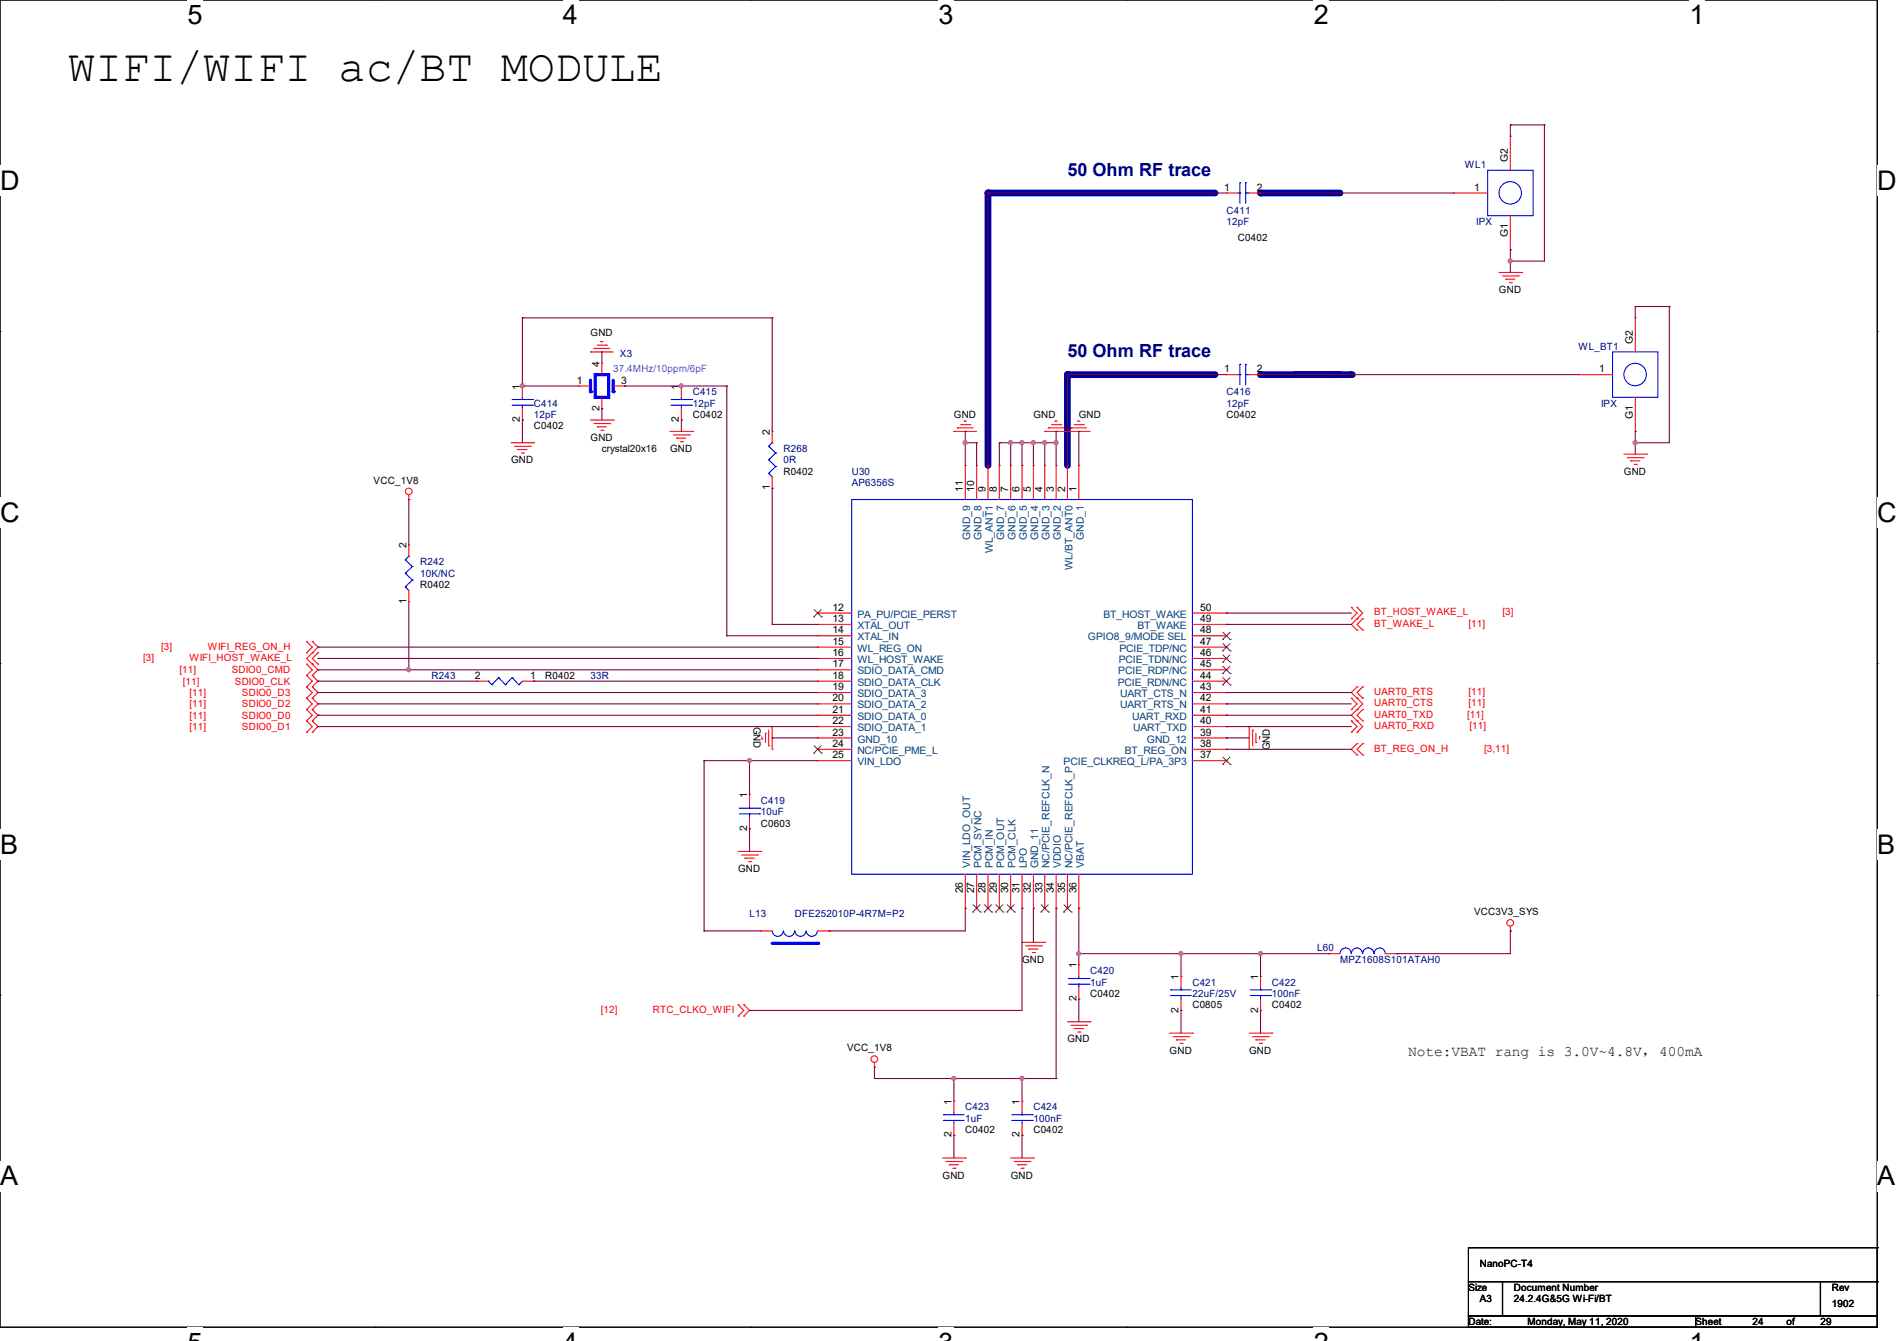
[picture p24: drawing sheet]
<svg xmlns="http://www.w3.org/2000/svg" width="297mm" height="210mm" viewBox="0 0 297 210" stroke-linecap="round" stroke-linejoin="round" font-family="sans-serif">
<defs><g id="words">
<text font-size="7.1" x="10.7" y="12.7">WIFI/WIFI ac/BT MODULE</text>
<g font-size="4.2">
<text x="29.4" y="3.8">5</text>
<text x="88.1" y="3.8">4</text>
<text x="146.9" y="3.8">3</text>
<text x="205.7" y="3.8">2</text>
<text x="264.5" y="3.8">1</text>
<text x="0" y="29.8">D</text>
<text x="293.9" y="29.8">D</text>
<text x="0" y="81.7">C</text>
<text x="293.9" y="81.7">C</text>
<text x="0" y="133.7">B</text>
<text x="293.9" y="133.7">B</text>
<text x="0" y="185.6">A</text>
<text x="293.9" y="185.6">A</text>
</g>
<g font-size="2.8" fill="#00007f">
<text x="167.1" y="27.5">50 Ohm RF trace</text>
<text x="167.1" y="56">50 Ohm RF trace</text>
</g>
<text font-size="2.3" fill="#003f00" x="220.5" y="165.4">Note:VBAT rang is 3.0V~4.8V，400mA</text>
<g font-size="1.6">
<text x="191.7" y="29.8">1</text>
<text x="196.8" y="29.8">2</text>
<text x="230.8" y="29.8">1</text>
<text x="236.1" y="25.4" transform="rotate(-90 236.1 25.4)">G2</text>
<text x="193.8" y="37.7">C0402</text>
<text x="236.1" y="37.2" transform="rotate(-90 236.1 37.2)">G1</text>
<text x="234.7" y="45.9">GND</text>
<text x="92.5" y="52.7">GND</text>
<text x="255.7" y="53.9" transform="rotate(-90 255.7 53.9)">G2</text>
<text x="93.9" y="57.4" transform="rotate(-90 93.9 57.4)">4</text>
<text x="191.7" y="58.3">1</text>
<text x="196.8" y="58.3">2</text>
<text x="250.4" y="58.3">1</text>
<text x="81.4" y="61" transform="rotate(-90 81.4 61)">1</text>
<text x="90.3" y="60.1">1</text>
<text x="93.9" y="64.3" transform="rotate(-90 93.9 64.3)">2</text>
<text x="97.2" y="60.1">3</text>
<text x="106.3" y="61" transform="rotate(-90 106.3 61)">1</text>
<text x="108.5" y="65.4">C0402</text>
<text x="149.4" y="65.4">GND</text>
<text x="161.8" y="65.4">GND</text>
<text x="168.9" y="65.4">GND</text>
<text x="192" y="65.4">C0402</text>
<text x="255.7" y="65.6" transform="rotate(-90 255.7 65.6)">G1</text>
<text x="81.4" y="66.1" transform="rotate(-90 81.4 66.1)">2</text>
<text x="83.6" y="67.2">C0402</text>
<text x="92.5" y="69">GND</text>
<text x="94.2" y="70.8">crystal20x16</text>
<text x="104.9" y="70.8">GND</text>
<text x="106.3" y="66.1" transform="rotate(-90 106.3 66.1)">2</text>
<text x="120.5" y="68.1" transform="rotate(-90 120.5 68.1)">2</text>
<text x="58.5" y="75.8">VCC_1V8</text>
<text x="80" y="72.6">GND</text>
<text x="120.5" y="76.8" transform="rotate(-90 120.5 76.8)">1</text>
<text x="122.7" y="74.3">R0402</text>
<text x="150.8" y="77" transform="rotate(-90 150.8 77)">11</text>
<text x="152.5" y="77" transform="rotate(-90 152.5 77)">10</text>
<text x="154.3" y="77" transform="rotate(-90 154.3 77)">9</text>
<text x="156.1" y="77" transform="rotate(-90 156.1 77)">8</text>
<text x="157.9" y="77" transform="rotate(-90 157.9 77)">7</text>
<text x="159.6" y="77" transform="rotate(-90 159.6 77)">6</text>
<text x="161.4" y="77" transform="rotate(-90 161.4 77)">5</text>
<text x="163.2" y="77" transform="rotate(-90 163.2 77)">4</text>
<text x="165" y="77" transform="rotate(-90 165 77)">3</text>
<text x="166.8" y="77" transform="rotate(-90 166.8 77)">2</text>
<text x="168.5" y="77" transform="rotate(-90 168.5 77)">1</text>
<text x="254.3" y="74.3">GND</text>
<text x="63.6" y="85.9" transform="rotate(-90 63.6 85.9)">2</text>
<text x="63.6" y="94.6" transform="rotate(-90 63.6 94.6)">1</text>
<text x="65.8" y="92.1">R0402</text>
<text x="130.3" y="95.6">12</text>
<text x="187.9" y="95.6">50</text>
<text x="130.3" y="97.4">13</text>
<text x="130.3" y="99.2">14</text>
<text x="130.3" y="101">15</text>
<text x="187.9" y="101">47</text>
<text x="187.9" y="99.2">48</text>
<text x="187.9" y="97.4">49</text>
<text x="74.3" y="106.3">2</text>
<text x="83" y="106.3">1</text>
<text x="85.3" y="106.3">R0402</text>
<text x="130.3" y="106.3">18</text>
<text x="130.3" y="104.5">17</text>
<text x="130.3" y="102.7">16</text>
<text x="187.9" y="106.3">44</text>
<text x="187.9" y="104.5">45</text>
<text x="187.9" y="102.7">46</text>
<text x="118" y="113.8" transform="rotate(90 118 113.8)">GND</text>
<text x="130.3" y="113.4">22</text>
<text x="130.3" y="108.1">19</text>
<text x="130.3" y="109.9">20</text>
<text x="130.3" y="111.6">21</text>
<text x="187.9" y="113.4">40</text>
<text x="187.9" y="109.9">42</text>
<text x="187.9" y="108.1">43</text>
<text x="187.9" y="111.6">41</text>
<text x="130.3" y="118.7">25</text>
<text x="130.3" y="117">24</text>
<text x="130.3" y="115.2">23</text>
<text x="187.9" y="118.7">37</text>
<text x="187.9" y="115.2">39</text>
<text x="187.9" y="117">38</text>
<text x="198.8" y="117.5" transform="rotate(-90 198.8 117.5)">GND</text>
<text x="117" y="125" transform="rotate(-90 117 125)">1</text>
<text x="117" y="130.1" transform="rotate(-90 117 130.1)">2</text>
<text x="119.1" y="129.5">C0603</text>
<text x="115.6" y="136.6">GND</text>
<text x="150.8" y="139.9" transform="rotate(-90 150.8 139.9)">26</text>
<text x="152.5" y="139.9" transform="rotate(-90 152.5 139.9)">27</text>
<text x="154.3" y="139.9" transform="rotate(-90 154.3 139.9)">28</text>
<text x="156.1" y="139.9" transform="rotate(-90 156.1 139.9)">29</text>
<text x="157.9" y="139.9" transform="rotate(-90 157.9 139.9)">30</text>
<text x="159.6" y="139.9" transform="rotate(-90 159.6 139.9)">31</text>
<text x="161.4" y="139.9" transform="rotate(-90 161.4 139.9)">32</text>
<text x="163.2" y="139.9" transform="rotate(-90 163.2 139.9)">33</text>
<text x="165" y="139.9" transform="rotate(-90 165 139.9)">34</text>
<text x="166.8" y="139.9" transform="rotate(-90 166.8 139.9)">35</text>
<text x="168.5" y="139.9" transform="rotate(-90 168.5 139.9)">36</text>
<text x="230.8" y="143.3">VCC3V3_SYS</text>
<text x="160" y="150.8">GND</text>
<text x="168.5" y="151.7" transform="rotate(-90 168.5 151.7)">1</text>
<text x="184.5" y="153.5" transform="rotate(-90 184.5 153.5)">1</text>
<text x="197" y="153.5" transform="rotate(-90 197 153.5)">1</text>
<text x="168.5" y="156.8" transform="rotate(-90 168.5 156.8)">2</text>
<text x="170.7" y="156.1">C0402</text>
<text x="184.5" y="158.6" transform="rotate(-90 184.5 158.6)">2</text>
<text x="186.7" y="157.9">C0805</text>
<text x="197" y="158.6" transform="rotate(-90 197 158.6)">2</text>
<text x="199.1" y="157.9">C0402</text>
<text x="132.6" y="164.7">VCC_1V8</text>
<text x="167.1" y="163.2">GND</text>
<text x="183.1" y="165">GND</text>
<text x="195.6" y="165">GND</text>
<text x="149" y="173" transform="rotate(-90 149 173)">1</text>
<text x="159.6" y="173" transform="rotate(-90 159.6 173)">1</text>
<text x="149" y="178.1" transform="rotate(-90 149 178.1)">2</text>
<text x="151.1" y="177.5">C0402</text>
<text x="159.6" y="178.1" transform="rotate(-90 159.6 178.1)">2</text>
<text x="161.8" y="177.5">C0402</text>
<text x="147.6" y="184.6">GND</text>
<text x="158.2" y="184.6">GND</text>
<text x="229.9" y="202.2">Size</text>
<text x="231.7" y="198.5">NanoPC-T4</text>
<text x="231.7" y="204">A3</text>
<text x="237" y="202.2">Document Number</text>
<text x="237" y="204">24.2.4G&amp;5G Wi-Fi/BT</text>
<text x="286.8" y="202.2">Rev</text>
<text x="229.9" y="207.5">Date:</text>
<text x="239.1" y="207.5">Monday, May 11, 2020</text>
<text x="265.5" y="207.5">Sheet</text>
<text x="274.4" y="207.5">24</text>
<text x="279.7" y="207.5">of</text>
<text x="285" y="207.5">29</text>
<text x="286.8" y="204.7">1902</text>
</g>
<g font-size="1.6" fill="#00007f">
<text x="229.4" y="26.3">WL1</text>
<text x="192" y="33.4">C411</text>
<text x="192" y="35.2">12pF</text>
<text x="231.1" y="35.2">IPX</text>
<text x="97.1" y="55.8">X3</text>
<text x="247.1" y="54.8">WL_BT1</text>
<text x="83.6" y="63.7">C414</text>
<text x="83.6" y="65.4">12pF</text>
<text x="108.5" y="61.9">C415</text>
<text x="108.5" y="63.7">12pF</text>
<text x="192" y="61.9">C416</text>
<text x="192" y="63.7">12pF</text>
<text x="250.7" y="63.7">IPX</text>
<text x="122.7" y="70.8">R268</text>
<text x="122.7" y="72.6">0R</text>
<text x="133.3" y="74.3">U30</text>
<text x="133.3" y="76.1">AP6356S</text>
<text x="65.8" y="88.6">R242</text>
<text x="65.8" y="90.3">10K/NC</text>
<text x="67.6" y="106.3">R243</text>
<text x="92.5" y="106.3">33R</text>
<text x="119.1" y="125.9">C419</text>
<text x="119.1" y="127.7">10uF</text>
<text x="117.3" y="143.7">L13</text>
<text x="124.5" y="143.7">DFE252010P-4R7M=P2</text>
<text x="206.2" y="149">L60</text>
<text x="170.7" y="152.6">C420</text>
<text x="170.7" y="154.3">1uF</text>
<text x="186.7" y="154.3">C421</text>
<text x="199.1" y="154.3">C422</text>
<text x="209.8" y="150.8">MPZ1608S101ATAH0</text>
<text x="186.7" y="156.1">22uF/25V</text>
<text x="199.1" y="156.1">100nF</text>
<text x="151.1" y="173.9">C423</text>
<text x="161.8" y="173.9">C424</text>
<text x="151.1" y="175.7">1uF</text>
<text x="161.8" y="175.7">100nF</text>
</g>
<text font-size="1.6" fill="#7f00ff" x="96" y="58.3">37.4MHz/10ppm/6pF</text>
<g font-size="1.6" fill="#003f7f">
<text x="151.9" y="84.5" transform="rotate(-90 151.9 84.5)">GND_9</text>
<text x="153.7" y="84.5" transform="rotate(-90 153.7 84.5)">GND_8</text>
<text x="155.5" y="86.6" transform="rotate(-90 155.5 86.6)">WL_ANT1</text>
<text x="157.2" y="84.5" transform="rotate(-90 157.2 84.5)">GND_7</text>
<text x="159" y="84.5" transform="rotate(-90 159 84.5)">GND_6</text>
<text x="160.8" y="84.5" transform="rotate(-90 160.8 84.5)">GND_5</text>
<text x="162.6" y="84.5" transform="rotate(-90 162.6 84.5)">GND_4</text>
<text x="164.3" y="84.5" transform="rotate(-90 164.3 84.5)">GND_3</text>
<text x="166.1" y="84.5" transform="rotate(-90 166.1 84.5)">GND_2</text>
<text x="167.9" y="89.2" transform="rotate(-90 167.9 89.2)">WL/BT_ANT0</text>
<text x="169.7" y="84.5" transform="rotate(-90 169.7 84.5)">GND_1</text>
<text x="134.2" y="98.5">XTAL_OUT</text>
<text x="134.2" y="100.3">XTAL_IN</text>
<text x="134.2" y="96.7">PA_PU/PCIE_PERST</text>
<text x="170.3" y="100.3">GPIO8_9/MODE SEL</text>
<text x="172.8" y="96.7">BT_HOST_WAKE</text>
<text x="178.1" y="98.5">BT_WAKE</text>
<text x="134.2" y="107.4">SDIO_DATA_CLK</text>
<text x="134.2" y="105.6">SDIO_DATA_CMD</text>
<text x="134.2" y="103.8">WL_HOST_WAKE</text>
<text x="134.2" y="102.1">WL_REG_ON</text>
<text x="175" y="107.4">PCIE_RDN/NC</text>
<text x="175.1" y="105.6">PCIE_RDP/NC</text>
<text x="175.2" y="103.8">PCIE_TDN/NC</text>
<text x="175.3" y="102.1">PCIE_TDP/NC</text>
<text x="134.2" y="109.2">SDIO_DATA_3</text>
<text x="134.2" y="111">SDIO_DATA_2</text>
<text x="134.2" y="112.7">SDIO_DATA_0</text>
<text x="175.4" y="111">UART_RTS_N</text>
<text x="175.4" y="109.2">UART_CTS_N</text>
<text x="177.2" y="112.7">UART_RXD</text>
<text x="134.2" y="119.8">VIN_LDO</text>
<text x="134.2" y="114.5">SDIO_DATA_1</text>
<text x="134.2" y="118.1">NC/PCIE_PME_L</text>
<text x="134.2" y="116.3">GND_10</text>
<text x="166.5" y="119.8">PCIE_CLKREQ_L/PA_3P3</text>
<text x="176.1" y="118.1">BT_REG_ON</text>
<text x="177.4" y="114.5">UART_TXD</text>
<text x="179.6" y="116.3">GND_12</text>
<text x="151.9" y="136" transform="rotate(-90 151.9 136)">VIN_LDO_OUT</text>
<text x="153.7" y="136" transform="rotate(-90 153.7 136)">PCM_SYNC</text>
<text x="155.5" y="136" transform="rotate(-90 155.5 136)">PCM_IN</text>
<text x="157.2" y="136" transform="rotate(-90 157.2 136)">PCM_OUT</text>
<text x="159" y="136" transform="rotate(-90 159 136)">PCM_CLK</text>
<text x="160.8" y="136" transform="rotate(-90 160.8 136)">LPO</text>
<text x="162.6" y="136" transform="rotate(-90 162.6 136)">GND_11</text>
<text x="164.3" y="136" transform="rotate(-90 164.3 136)">NC/PCIE_REFCLK_N</text>
<text x="166.1" y="136" transform="rotate(-90 166.1 136)">VDDIO</text>
<text x="167.9" y="136" transform="rotate(-90 167.9 136)">NC/PCIE_REFCLK_P</text>
<text x="169.7" y="136" transform="rotate(-90 169.7 136)">VBAT</text>
</g>
<g font-size="1.6" fill="#f00">
<text x="25.2" y="101.7">[3]</text>
<text x="32.6" y="101.7">WIFI_REG_ON_H</text>
<text x="215.1" y="98.2">BT_WAKE_L</text>
<text x="215.1" y="96.4">BT_HOST_WAKE_L</text>
<text x="229.9" y="98.2">[11]</text>
<text x="235.2" y="96.4">[3]</text>
<text x="22.4" y="103.5">[3]</text>
<text x="28.1" y="105.4">[11]</text>
<text x="28.6" y="107.2">[11]</text>
<text x="29.7" y="103.5">WIFI_HOST_WAKE_L</text>
<text x="36.3" y="105.4">SDIO0_CMD</text>
<text x="36.8" y="107.2">SDIO0_CLK</text>
<text x="29.7" y="112.6">[11]</text>
<text x="29.7" y="110.8">[11]</text>
<text x="29.7" y="109">[11]</text>
<text x="37.9" y="112.6">SDIO0_D0</text>
<text x="37.9" y="110.8">SDIO0_D2</text>
<text x="37.9" y="109">SDIO0_D3</text>
<text x="215.1" y="108.8">UART0_RTS</text>
<text x="215.1" y="110.6">UART0_CTS</text>
<text x="215.1" y="112.4">UART0_TXD</text>
<text x="229.7" y="112.4">[11]</text>
<text x="229.9" y="108.8">[11]</text>
<text x="229.9" y="110.6">[11]</text>
<text x="29.7" y="114.3">[11]</text>
<text x="37.9" y="114.3">SDIO0_D1</text>
<text x="215.1" y="117.7">BT_REG_ON_H</text>
<text x="215.1" y="114.2">UART0_RXD</text>
<text x="230.1" y="114.2">[11]</text>
<text x="232.4" y="117.7">[3,11]</text>
<text x="94.1" y="158.6">[12]</text>
<text x="102.2" y="158.6">RTC_CLKO_WIFI</text>
</g>
</g></defs>
<path d="M0 0h293.9v207.9h-293.9z" fill="none" stroke="#000" stroke-width=".17"/>
<g fill="#fff">
<path d="M29.4 0h2.4v4.7h-2.4z"/>
<path d="M29.4 207.9h2.4v2.1h-2.4z"/>
</g>
<path d="M58.8 0h.1M58.8 207.9h.1" fill="none" stroke="#000" stroke-width=".17"/>
<g fill="#fff">
<path d="M88.1 0h2.4v4.7h-2.4z"/>
<path d="M88.1 207.9h2.4v2.1h-2.4z"/>
</g>
<path d="M117.6 0h.1M117.6 207.9h.1" fill="none" stroke="#000" stroke-width=".17"/>
<g fill="#fff">
<path d="M146.9 0h2.4v4.7h-2.4z"/>
<path d="M146.9 207.9h2.4v2.1h-2.4z"/>
</g>
<path d="M176.3 0h.1M176.3 207.9h.1" fill="none" stroke="#000" stroke-width=".17"/>
<g fill="#fff">
<path d="M205.7 0h2.4v4.7h-2.4z"/>
<path d="M205.7 207.9h2.4v2.1h-2.4z"/>
</g>
<path d="M235.1 0h.1M235.1 207.9h.1" fill="none" stroke="#000" stroke-width=".17"/>
<g fill="#fff">
<path d="M264.5 0h2.4v4.7h-2.4z"/>
<path d="M264.5 207.9h2.4v2.1h-2.4z"/>
<path d="M0 26h3v4.7h-3z"/>
<path d="M293.9 26h3.1v4.7h-3.1z"/>
<path d="M0 77.9h3v4.7h-3z"/>
<path d="M293.9 77.9h3.1v4.7h-3.1z"/>
</g>
<path d="M0 51.9h.1M293.9 51.9h.1" fill="none" stroke="#000" stroke-width=".17"/>
<g fill="#fff">
<path d="M0 129.9h2.8v4.7h-2.8z"/>
<path d="M293.9 129.9h2.9v4.7h-2.9z"/>
</g>
<path d="M0 103.9h.1M293.9 103.9h.1" fill="none" stroke="#000" stroke-width=".17"/>
<g fill="#fff">
<path d="M0 181.8h2.8v4.8h-2.8z"/>
<path d="M293.8 181.8h3v4.8h-3z"/>
</g>
<path d="M0 155.9h.1M293.9 155.9h.1" fill="none" stroke="#000" stroke-width=".17"/>
<path d="M197.4 30.2h12.4" fill="none" stroke="#00009f" stroke-width="1.1"/>
<circle cx="197.4" cy="30.2" r=".53" fill="#00009f"/>
<path d="M154.7 30.2h35.5" fill="none" stroke="#00009f" stroke-width="1.1"/>
<circle cx="154.7" cy="30.2" r=".53" fill="#00009f"/>
<path d="M167.1 58.7v14.2" fill="none" stroke="#00009f" stroke-width="1.1"/>
<circle cx="167.1" cy="58.7" r=".53" fill="#00009f"/>
<path d="M167.1 58.7h23.1" fill="none" stroke="#00009f" stroke-width="1.1"/>
<circle cx="167.1" cy="58.7" r=".53" fill="#00009f"/>
<path d="M197.4 58.7h12.4" fill="none" stroke="#00009f" stroke-width="1.1"/>
<circle cx="197.4" cy="58.7" r=".53" fill="#00009f"/>
<path d="M154.7 30.2v42.7" fill="none" stroke="#00009f" stroke-width="1.1"/>
<circle cx="154.7" cy="30.2" r=".53" fill="#00009f"/>
<path d="M202.7 58.7h8.9" fill="none" stroke="#00009f" stroke-width="1.1"/>
<circle cx="211.6" cy="58.7" r=".53" fill="#00009f"/>
<g fill="none" stroke="#f00" stroke-width=".17">
<path d="M92.5 55.1h.1M92.5 55.1h3.5M93 54.6h.1M93 54.6h2.5M93.5 54.1h1.5M94.1 53.5h.1M94.1 53.5h.3M95 54.1h.1M192 58.7h.1M192 58.7h1.8M195.6 58.7h1.8M197.4 58.7h.1"/>
<path d="M234.7 42.7h3.6M235.2 43.2h2.5M235.8 43.7h.1M235.8 43.7h1.4M236.3 44.3h.3M236.6 44.3h.1M237.7 43.2h.1M238.3 42.7h.1M64 78.2h.1M64 77.5v.7M80 69.3h3.6M80.6 69.9h2.4"/>
<path d="M81.1 70.4h.1M81.1 70.4h1.4M81.6 71h.4M82 71h.1M83 69.9h.1M83.6 69.3h.1M92.5 65.8h3.5M93 66.3h2.5M93.5 66.8h.1M93.5 66.8h1.5M94.1 67.4h.3M94.4 67.4h.1"/>
<path d="M95.5 66.3h.1M96 65.8h.1M104.9 67.6h3.6M105.5 68.1h2.4M106 68.6h.1M106 68.6h1.4M106.5 69.2h.3M106.8 69.2h.1M107.9 68.1h.1M108.5 67.6h.1M149.4 67.6h.1M149.4 67.6h3.5"/>
<path d="M149.9 67h.1M149.9 67h2.5M150.4 66.5h1.4M151 66h.1M151 66h.3M151.8 66.5h.1M163.6 67.6h.1M163.6 67.6h7.1M164.1 67h.1M164.1 67h2.5M164.6 66.5h1.5M165.2 66h.1"/>
<path d="M165.2 66h.3M166.1 66.5h.1M167.1 67.6h.1M167.7 67h.1M167.7 67h2.4M168.2 66.5h1.4M168.7 66h.1M168.7 66h.4M169.6 66.5h.1M254.3 71.1h3.5M254.8 71.7h2.5M255.3 72.2h.1"/>
<path d="M255.3 72.2h1.5M255.9 72.7h.3M256.2 72.7h.1M257.3 71.7h.1M257.8 71.1h.1M211.6 96.9h.1M211.6 95.1h.1M211.6 95.1l.9 .9-.9 .9M212.5 96.9h.1M212.5 98.7h.1M212.5 95.1h.1M212.5 95.1l.9 .9-1.8 1.8 .9 .9"/>
<path d="M213.4 98.7h.1M213.4 96.9h.1M213.4 96.9l-.9 .9 .9 .9M48 112.9h.1M48 111.1h.1M48 114.7h.1M48 109.3h.1M48 107.6h.1M48 105.8h.1M48 104h.1M48 102.2h.1M48 100.5h.1"/>
<path d="M48 111.1l.9 .9-.9 .9M48 112.9l.9 .9-.9 .9M48 109.3l.9 .9-.9 .9M48 107.6l.9 .9-.9 .8M48 104l.9 .9-.9 .9M48 105.8l.9 .9-.9 .9M48 100.5l.9 .8-.9 .9M48.9 111.1h.1M48.9 112.9h.1M48.9 114.7h.1M48.9 109.3h.1M48.9 107.6h.1"/>
<path d="M48.9 104h.1M48.9 105.8h.1M48.9 100.5h.1M48.9 102.2h.1M48.9 111.1l.9 .9-.9 .9M48.9 112.9l.9 .9-.9 .9M48.9 109.3l.9 .9-.9 .9M48.9 107.6l.9 .9-.9 .8M48.9 100.5l.9 .8-1.8 1.8 1.8 1.8-.9 .9M48.9 105.8l.9 .9-.9 .9M49.8 104h.1M49.8 102.2h.1"/>
<path d="M49.8 102.2l-.9 .9 .9 .9M119.3 115.7h.1M119.3 115.4v.3M119.8 114.9h.1M119.8 114.9v1.4M120.4 116.8h.1M120.4 114.3v2.5M120.9 117.3h.1M120.9 113.8v3.5M195.6 113.8h.1M195.6 113.8v3.5M196.1 114.3h.1"/>
<path d="M196.1 114.3v2.5M196.6 116.3h.1M196.6 114.9v1.4M197.2 115.4h.1M197.2 115.4v.3M211.6 111.1h.1M211.6 109.3h.1M211.6 114.7h.1M211.6 112.9h.1M211.6 109.3l.9 .9-.9 .9M211.6 112.9l.9 .9-.9 .9M212.5 116.5h.1"/>
<path d="M212.5 118.2h.1M212.5 107.6h.1M212.5 109.3h.1M212.5 111.1h.1M212.5 112.9h.1M212.5 114.7h.1M212.5 116.5l-.9 .8 .9 .9M212.5 107.6l-.9 .9 1.8 1.7-1.8 1.8 .9 .9M212.5 112.9l.9 .9-.9 .9M213.4 118.2h.1M213.4 116.5h.1M213.4 109.3h.1"/>
<path d="M213.4 107.6h.1M213.4 112.9h.1M213.4 111.1h.1M213.4 116.5l-.9 .8 .9 .9M213.4 107.6l-.9 .9 .9 .8M213.4 111.1l-.9 .9 .9 .9M115.6 133.4h3.5M116.1 133.9h2.5M116.6 134.4h.1M116.6 134.4h1.5M117.2 135h.3M117.3 124.5h.1"/>
<path d="M117.3 129.8h.1M117.3 124.5v1.7M117.3 128v1.8M117.5 135h.1M118.6 133.9h.1M119.1 133.4h.1M115.6 157.4h.1M115.6 159.1h.1M115.6 157.4l.9 .8-.9 .9M116.5 159.1h.1M116.5 157.4h.1M116.5 157.4l.8 .8-.8 .9"/>
<path d="M160 147.6h3.6M160.6 148.1h2.4M161.1 148.6h.1M161.1 148.6h1.4M161.6 149.2h.4M162 149.2h.1M163 148.1h.1M163.6 147.6h.1M197.4 152.9h.1M197.4 158.2h.1M197.4 152.9v1.8M197.4 156.5v1.7"/>
<path d="M236.5 145.8h.1M236.5 145.1v.7M136.9 167.1h.1M136.9 166.4v.7M167.1 160h3.6M167.7 160.6h2.4M168.2 161.1h.1M168.2 161.1h1.4M168.7 161.6h.4M169.1 161.6h.1M170.1 160.6h.1M170.7 160h.1"/>
<path d="M183.1 161.8h3.6M183.7 162.3h2.4M184.2 162.9h.1M184.2 162.9h1.4M184.7 163.4h.4M185.1 163.4h.1M186.1 162.3h.1M186.7 161.8h.1M195.6 161.8h3.5M196.1 162.3h2.5M196.6 162.9h.1M196.6 162.9h1.5"/>
<path d="M197.2 163.4h.3M197.5 163.4h.1M198.6 162.3h.1M199.1 161.8h.1M147.6 181.4h3.5M148.1 181.9h2.5M148.6 182.4h.1M148.6 182.4h1.5M149.2 183h.3M149.5 183h.1M150.6 181.9h.1M151.1 181.4h.1"/>
<path d="M158.2 181.4h3.6M158.8 181.9h2.4M159.3 182.4h.1M159.3 182.4h1.4M159.9 183h.3M160.2 183h.1M161.2 181.9h.1M161.8 181.4h.1"/>
<circle cx="64" cy="77" r=".52"/>
<circle cx="236.5" cy="144.5" r=".52"/>
<circle cx="136.9" cy="165.9" r=".52"/>
</g>
<path d="M229.9 195.4h.1M229.9 195.4v5.3M229.9 195.4h64M293.9 195.4h.1M293.9 195.4v5.3M229.9 200.7h5.3v5.4h-5.3zM229.9 206.1h35.6v1.8h-35.6zM235.2 200.7h49.8v5.4h-49.8zM265.5 206.1h28.4v1.8h-28.4zM285 200.7h8.9v5.4h-8.9zM293.9 200.7h.1" fill="none" stroke="#000" stroke-width=".17"/>
<g fill="none" stroke="#00f" stroke-width=".17">
<path d="M193.8 58.7h.3M194.1 58.7h.1M194.1 57.1h.1M194.1 57.1v3.2M195 57.1h.1M195 58.7h.1M195 58.7h.6M195 57.1v3.2M115.7 127.5h3.3M115.7 126.6h3.3M117.3 126.6h.1M117.3 127.5h.1"/>
<path d="M117.3 126.2v.4M117.3 127.5v.5M119 127.5h.1M119 126.6h.1M120.9 145.8a.87 .87 0 0 0 .9 .8 .87 .87 0 0 0 .8-.8M122.7 145.8a.87 .87 0 0 0 .8 .8 .87 .87 0 0 0 .9-.8M124.5 145.8a.87 .87 0 0 0 .8 .8 .87 .87 0 0 0 .9-.8M126.2 145.8a.87 .87 0 0 0 .9 .8 .87 .87 0 0 0 .9-.8M195.7 155.9h3.3M195.7 155h3.3M197.4 155h.1M197.4 155.9h.1"/>
<path d="M197.4 154.7v.3M197.4 155.9v.6M199 155.9h.1M199 155h.1"/>
</g>
<path d="M120.9 147.7h7.1" fill="none" stroke="#00f" stroke-width=".51"/>
<circle cx="128" cy="147.7" r=".25" fill="#00f"/>
<g fill="none" stroke="#f00" stroke-width=".17">
<path d="M192 30.2h.1M192 30.2h1.8M195.6 30.2h1.8M197.4 30.2h.1M120.9 76.5h.1M120.9 67.6h.1M120.9 67.6v1.7M120.9 74.7v1.8M151.1 72.9h.1M151.1 72.9v5.3M152.9 72.9h.1M152.9 72.9v5.3"/>
<path d="M154.7 72.9h.1M154.7 72.9v5.3M156.5 72.9h.1M156.5 72.9v5.3M158.2 72.9h.1M158.2 72.9v5.3M160 72.9h.1M160 72.9v5.3M161.8 72.9h.1M161.8 72.9v5.3M163.6 72.9h.1M163.6 72.9v5.3"/>
<path d="M165.4 72.9h.1M165.4 72.9v5.3M167.1 72.9h.1M167.1 72.9v5.3M168.9 72.9h.1M168.9 72.9v5.3M128 97.8h.1M128 99.6h.1M128 96h.1M128 97.8h5.4M128 99.6h5.4M128 96h5.4"/>
<path d="M186.7 97.8h5.3M186.7 99.6h5.3M186.7 96h5.3M192 99.6h.1M192 97.8h.1M192 96h.1M128 119.1h.1M128 113.8h.1M128 117.3h.1M128 106.7h.1M128 104.9h.1M128 103.1h.1"/>
<path d="M128 108.5h.1M128 101.3h.1M128 110.2h.1M128 112h.1M128 115.6h.1M128 119.1h5.4M128 115.6h5.4M128 117.3h5.4M128 113.8h5.4M128 106.7h5.4M128 104.9h5.4M128 103.1h5.4"/>
<path d="M128 108.5h5.4M128 101.3h5.4M128 110.2h5.4M128 112h5.4M186.7 119.1h5.3M186.7 115.6h5.3M186.7 117.3h5.3M186.7 113.8h5.3M186.7 106.7h5.3M186.7 104.9h5.3M186.7 103.1h5.3M186.7 108.5h5.3"/>
<path d="M186.7 101.3h5.3M186.7 110.2h5.3M186.7 112h5.3M192 119.1h.1M192 115.6h.1M192 117.3h.1M192 113.8h.1M192 110.2h.1M192 108.5h.1M192 112h.1M192 106.7h.1M192 104.9h.1"/>
<path d="M192 103.1h.1M192 101.3h.1M151.1 136.9v5.3M152.9 136.9v5.3M154.7 136.9v5.3M156.5 136.9v5.3M158.2 136.9v5.3M160 136.9v5.3M161.8 136.9v5.3M163.6 136.9v5.3M165.4 136.9v5.3M167.1 136.9v5.3"/>
<path d="M168.9 136.9v5.3M119.1 145.8h.1M119.1 145.8h1.8M128 145.8h1.8M129.8 145.8h.1M151.1 142.2h.1M152.9 142.2h.1M154.7 142.2h.1M156.5 142.2h.1M158.2 142.2h.1M160 142.2h.1M161.8 142.2h.1"/>
<path d="M163.6 142.2h.1M165.4 142.2h.1M167.1 142.2h.1M168.9 142.2h.1M184.9 152.9h.1M184.9 158.2h.1M184.9 152.9v1.8M184.9 156.5v1.7"/>
</g>
<g fill="none" stroke="#00f" stroke-width=".17">
<path d="M193.8 30.2h.3M194.1 30.2h.1M194.1 28.6h.1M194.1 28.6v3.2M195 28.6h.1M195 30.2h.1M195 30.2h.6M195 28.6v3.2M120.4 74.1h.1M120.4 72h.1M120.4 69.9h.1M120.4 74.1l.5 .6"/>
<path d="M120.4 72l1.1 1.1M120.4 69.9l1.1 1.1M120.9 69.3h.1M120.9 69.3l-.5 .6M121.5 73.1h.1M121.5 71h.1M121.5 73.1l-1.1 1M121.5 71l-1.1 1M133.4 78.2h53.3v58.7h-53.3zM183.3 155.9h.1M183.3 155h.1M183.3 155.9h3.2"/>
<path d="M183.3 155h3.2M184.9 155h.1M184.9 155.9h.1M184.9 154.7v.3M184.9 155.9v.6"/>
</g>
<g fill="none" stroke="#7f3f00" stroke-width=".16">
<path d="M127.4 96.6h.1M127.5 95.5l1.1 1.1M128.6 95.5l-1.2 1.1M128.6 96.6h.1M191.5 99l1.1 1.2M192.6 99l-1.2 1.2M127.4 117.9h.1M127.5 116.8l1.1 1.1M128.6 116.8l-1.2 1.1M128.6 117.9h.1M191.4 119.7h.1M191.4 107.3h.1"/>
<path d="M191.4 105.5h.1M191.4 103.7h.1M191.4 101.9h.1M191.4 100.2h.1M191.5 118.6l1.1 1.1M191.5 106.1l1.1 1.2M191.5 104.4l1.1 1.1M191.5 102.6l1.1 1.1M191.5 100.8l1.1 1.1M192.6 118.6l-1.2 1.1M192.6 102.6l-1.2 1.1M192.6 104.4l-1.2 1.1"/>
<path d="M192.6 106.1l-1.2 1.2M192.6 100.8l-1.2 1.1M192.6 119.7h.1M192.6 107.3h.1M192.6 105.5h.1M192.6 103.7h.1M192.6 101.9h.1M192.6 100.2h.1M152.3 142.8h.1M152.4 141.7l1.1 1.1M153.5 141.7l-1.2 1.1M153.5 142.8h.1"/>
<path d="M154.1 142.8h.1M154.1 141.7l1.2 1.1M155.2 141.7l-1.1 1.1M155.3 142.8h.1M155.9 142.8h.1M155.9 141.7l1.2 1.1M157 141.7l-1.1 1.1M157.1 142.8h.1M157.6 142.8h.1M157.7 141.7l1.1 1.1M158.8 141.7l-1.2 1.1M158.8 142.8h.1"/>
<path d="M163 142.8h.1M163 141.7l1.2 1.1M164.1 141.7l-1.1 1.1M164.2 142.8h.1M166.5 142.8h.1M166.6 141.7l1.1 1.1M167.7 141.7l-1.2 1.1M167.7 142.8h.1"/>
</g>
<path d="M92.5 59.6v1.7" fill="none" stroke="#00f" stroke-width=".51"/>
<circle cx="92.5" cy="61.3" r=".25" fill="#00f"/>
<path d="M96 59.6v1.7" fill="none" stroke="#00f" stroke-width=".51"/>
<circle cx="96" cy="61.3" r=".25" fill="#00f"/>
<path d="M93.2 58.7h2.1v3.5h-2.1z" fill="none" stroke="#00f" stroke-width=".51"/>
<g fill="none" stroke="#f00" stroke-width=".17">
<path d="M227.6 30.2h.1M227.6 30.2h5.3M236.5 39.1h.1M236.5 21.3h.1M236.5 21.3v5.4M236.5 33.8v5.3M94.2 56.9h.1M94.2 56.9v1.8M247.1 58.7h.1M247.1 58.7h5.4M256 49.8h.1M256 49.8v5.3"/>
<path d="M81.8 60.5h.1M81.8 65.8h.1M81.8 60.5v1.7M81.8 64v1.8M90.7 60.5h.1M90.7 60.5h1.8M94.2 64h.1M94.2 62.2v1.8M96 60.5h1.8M97.8 60.5h.1M106.7 60.5h.1M106.7 65.8h.1"/>
<path d="M106.7 60.5v1.7M106.7 64v1.8M256 67.6h.1M256 62.2v5.4M64 94.2h.1M64 85.3h.1M64 85.3v1.8M64 92.5v1.7M74.7 106.7h.1M74.7 106.7h1.8M81.8 106.7h1.8M83.6 106.7h.1"/>
<path d="M168.9 151.1h.1M168.9 156.5h.1M168.9 151.1v1.8M168.9 154.7v1.8M208 149.4h.1M208 149.4h1.8M216.9 149.4h1.8M218.7 149.4h.1M149.4 172.5h.1M149.4 177.8h.1M149.4 172.5v1.7M149.4 176v1.8"/>
<path d="M160 172.5h.1M160 177.8h.1M160 172.5v1.7M160 176v1.8"/>
</g>
<g fill="none" stroke="#00f" stroke-width=".17">
<path d="M232.9 26.7h7.1v7.1h-7.1zM252.5 55.1h7.1v7.1h-7.1zM80.2 63.5h3.2M80.2 62.6h3.2M81.8 62.6h.1M81.8 63.5h.1M81.8 62.2v.4M81.8 63.5v.5M83.4 63.5h.1M83.4 62.6h.1M105.1 63.5h3.2M105.1 62.6h3.2"/>
<path d="M106.7 62.6h.1M106.7 63.5h.1M106.7 62.2v.4M106.7 63.5v.5M108.3 63.5h.1M108.3 62.6h.1M63.5 91.9h.1M63.5 89.8h.1M63.5 87.7h.1M63.5 91.9l.5 .6M63.5 89.8l1.1 1M63.5 87.7l1.1 1"/>
<path d="M64 87.1h.1M64 87.1l-.5 .6M64.6 90.8h.1M64.6 88.7h.1M64.6 90.8l-1.1 1.1M64.6 88.7l-1.1 1.1M76.5 106.7h.1M76.5 106.7l.5 .5M77 107.2h.1M78.1 106.1h.1M78.1 106.1l1 1.1M78.1 106.1l-1.1 1.1"/>
<path d="M79.1 107.2h.1M80.2 106.1h.1M80.2 106.1l1 1.1M80.2 106.1l-1.1 1.1M81.2 107.2h.1M81.8 106.7l-.6 .5M167.3 154.1h3.2M167.3 153.2h3.2M168.9 153.2h.1M168.9 154.1h.1M168.9 152.9v.3M168.9 154.1v.6"/>
<path d="M170.5 154.1h.1M170.5 153.2h.1M209.8 149.4a.87 .87 0 0 1 .9-.9 .87 .87 0 0 1 .8 .9M211.6 149.4a.87 .87 0 0 1 .8-.9 .87 .87 0 0 1 .9 .9M213.4 149.4a.87 .87 0 0 1 .8-.9 .87 .87 0 0 1 .9 .9M215.1 149.4a.87 .87 0 0 1 .9-.9 .87 .87 0 0 1 .9 .9M147.7 175.5h.1M147.7 174.6h.1M147.7 175.5h3.3M147.7 174.6h3.3M149.4 174.6h.1M149.4 175.5h.1"/>
<path d="M149.4 174.2v.4M149.4 175.5v.5M158.4 175.5h3.2M158.4 174.6h3.2M160 174.6h.1M160 175.5h.1M160 174.2v.4M160 175.5v.5M161.6 175.5h.1M161.6 174.6h.1"/>
<circle cx="236.5" cy="30.2" r="1.76"/>
<circle cx="256" cy="58.7" r="1.76"/>
</g>
<g fill="none" stroke="#7f003f" stroke-width=".17">
<path d="M236.5 19.6h.1M236.5 19.6v1.7M236.5 19.6h5.3M241.8 19.6h.1M241.8 19.6v21.3h-5.3M154.7 30.2h.1M154.7 30.2h37.3M154.7 30.2v42.7M197.4 30.2h.1M197.4 30.2h30.2M236.5 39.1h.1M236.5 39.1v3.6"/>
<path d="M81.8 49.8h.1M81.8 49.8v10.7M81.8 49.8h39.1M94.2 55.1h.1M94.2 55.1v1.8M120.9 49.8h.1M120.9 49.8v17.8M167.1 58.7h.1M167.1 58.7h24.9M167.1 58.7v14.2M197.4 58.7h.1M197.4 58.7h49.7"/>
<path d="M236.5 40.9h.1M256 48h.1M256 48v1.8M256 48h5.4M261.4 48h.1M261.4 48v21.3h-5.4M64 78.2h.1M64 78.2v7.1M81.8 65.8h.1M81.8 60.5h.1M81.8 65.8v3.5M81.8 60.5h8.9"/>
<path d="M94.2 64h.1M94.2 64v1.8M97.8 60.5h.1M97.8 60.5h16M106.7 65.8h.1M106.7 60.5h.1M106.7 65.8v1.8M113.8 60.5h.1M113.8 60.5v39.1M120.9 76.5h.1M120.9 76.5v21.3M151.1 67.6h.1"/>
<path d="M151.1 69.3h.1M151.1 69.3h1.8M151.1 67.6v5.3M152.9 69.3h.1M152.9 69.3v3.6M156.5 69.3h.1M156.5 69.3v3.6M156.5 69.3h8.9M158.2 69.3h.1M158.2 69.3v3.6M160 69.3h.1M160 69.3v3.6"/>
<path d="M161.8 69.3h.1M161.8 69.3v3.6M163.6 69.3h.1M163.6 69.3v3.6M165.4 69.3h.1M165.4 67.6h.1M165.4 67.6v5.3M168.9 67.6h.1M168.9 67.6v5.3M256 69.3h.1M256 67.6h.1M256 67.6v3.5"/>
<path d="M64 94.2v10.7M113.8 99.6h.1M113.8 99.6h14.2M120.9 97.8h.1M120.9 97.8h7.1M192 97.8h.1M192 96h.1M192 97.8h19.6M192 96h19.6M49.8 101.3h.1M49.8 103.1h.1M49.8 110.2h.1"/>
<path d="M49.8 108.5h.1M49.8 112h.1M49.8 113.8h.1M49.8 104.9h.1M49.8 106.7h.1M49.8 101.3h78.2M49.8 103.1h78.2M49.8 104.9h78.2M49.8 106.7h24.9M49.8 110.2h78.2M49.8 108.5h78.2M49.8 112h78.2"/>
<path d="M49.8 113.8h78.2M64 104.9h.1M83.6 106.7h.1M83.6 106.7h44.4M110.2 119.1h.1M110.2 119.1v26.7M110.2 119.1h17.8M117.3 119.1h.1M117.3 119.1v5.4M120.9 115.6h.1M120.9 115.6h7.1M192 117.3h.1"/>
<path d="M192 115.6h.1M192 112h.1M192 113.8h.1M192 110.2h.1M192 108.5h.1M192 110.2h19.6M192 108.5h19.6M192 112h19.6M192 113.8h19.6M192 115.6h3.6M192 117.3h19.6M117.3 129.8h.1"/>
<path d="M117.3 129.8v3.6M110.2 145.8h.1M110.2 145.8h8.9M117.3 158.2h.1M129.8 145.8h.1M151.1 142.2h.1M151.1 142.2v3.6h-21.3M160 142.2h.1M160 142.2v16h-42.7M161.8 142.2h.1M161.8 142.2v5.4M165.4 142.2h.1"/>
<path d="M165.4 142.2v26.7M168.9 156.5h.1M168.9 149.4h.1M168.9 142.2h.1M168.9 142.2v8.9M168.9 156.5v3.5M168.9 149.4h39.1M184.9 149.4h.1M184.9 158.2h.1M184.9 149.4v3.5M184.9 158.2v3.6M197.4 158.2h.1"/>
<path d="M197.4 149.4h.1M197.4 149.4v3.5M197.4 158.2v3.6M208 149.4h.1M218.7 149.4h.1M236.5 145.8h.1M236.5 145.8v3.6h-17.8M136.9 167.1h.1M136.9 167.1v1.8h28.5M149.4 177.8h.1M149.4 168.9h.1M149.4 168.9v3.6"/>
<path d="M149.4 177.8v3.6M160 177.8h.1M160 168.9h.1M160 168.9v3.6M160 177.8v3.6M165.4 168.9h.1"/>
</g>
<g fill="#f0f" stroke="#f0f" stroke-width=".17">
<circle cx="165.3" cy="69.3" r=".32"/>
<circle cx="163.6" cy="69.3" r=".32"/>
<circle cx="161.8" cy="69.3" r=".32"/>
<circle cx="160" cy="69.3" r=".32"/>
<circle cx="158.2" cy="69.3" r=".32"/>
<circle cx="168.9" cy="149.3" r=".32"/>
<circle cx="184.9" cy="149.3" r=".32"/>
<circle cx="151.1" cy="69.3" r=".32"/>
<circle cx="117.3" cy="119.1" r=".32"/>
<circle cx="149.3" cy="168.9" r=".32"/>
<circle cx="81.8" cy="60.4" r=".32"/>
<circle cx="106.7" cy="60.4" r=".32"/>
<circle cx="64" cy="104.9" r=".32"/>
<circle cx="236.5" cy="40.9" r=".32"/>
<circle cx="256" cy="69.3" r=".32"/>
<circle cx="160" cy="168.9" r=".32"/>
<circle cx="197.3" cy="149.3" r=".32"/>
</g>
<use href="#words"/>
</svg>
